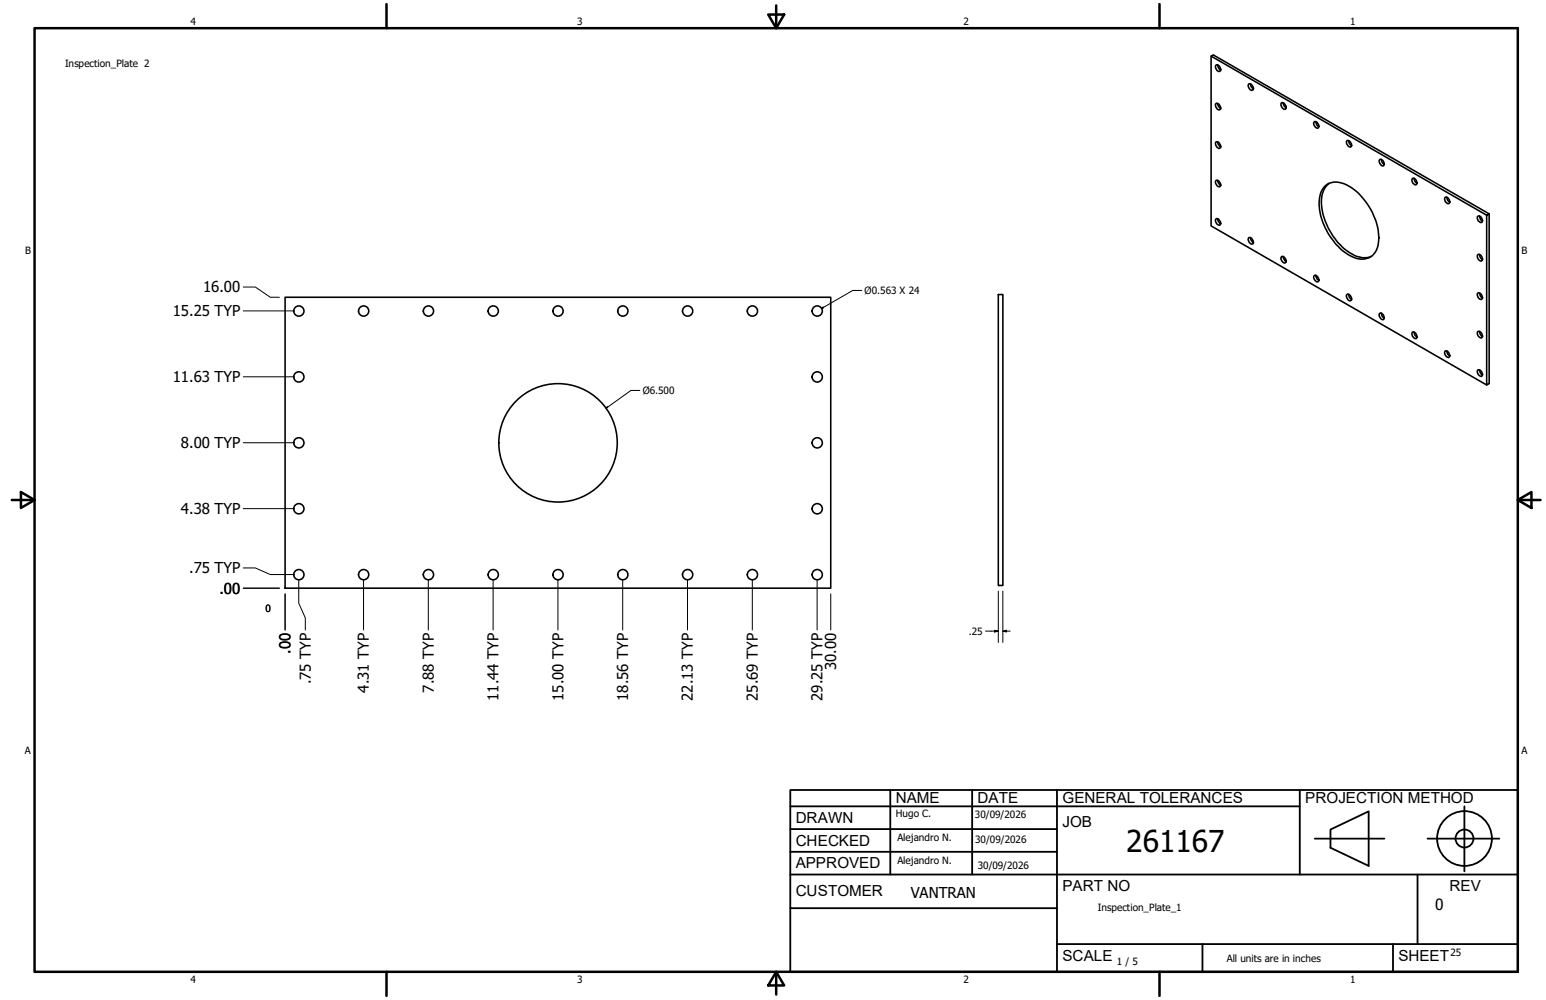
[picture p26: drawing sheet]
<svg xmlns="http://www.w3.org/2000/svg" width="432mm" height="279mm" viewBox="0 0 432 279" stroke-linecap="round" stroke-linejoin="round" font-family="sans-serif">
<defs><g id="words">
<text font-size="8.4" x="314.6" y="238.1">261167</text>
<g font-size="4.3">
<text x="250.2" y="224.2">NAME</text>
<text x="273" y="224.2">DATE</text>
<text x="296.7" y="224.3">GENERAL TOLERANCES</text>
<text x="364.6" y="224.3">PROJECTION METHOD</text>
<text x="222.2" y="229.9">DRAWN</text>
<text x="296.7" y="230.9">JOB</text>
<text x="222.2" y="236.3">CHECKED</text>
<text x="222.2" y="242.6">APPROVED</text>
<text x="222.2" y="250.3">CUSTOMER</text>
<text x="296.7" y="249">PART NO</text>
<text x="404.8" y="248.9">REV</text>
<text x="400.9" y="254.1">0</text>
<text x="296.7" y="268.4">SCALE</text>
<text x="390.6" y="268.4">SHEET</text>
</g>
<g font-size="4.2">
<text x="56.7" y="81.7">16.00</text>
<text x="48.3" y="88.4">15.25 TYP</text>
<text x="48.3" y="106.8">11.63 TYP</text>
<text x="50.5" y="125.2">8.00 TYP</text>
<text x="50.5" y="143.6">4.38 TYP</text>
<text x="52.8" y="160.2">.75 TYP</text>
<text x="61.3" y="165.9">.00</text>
<text x="81.2" y="182.7" transform="rotate(-90 81.2 182.7)">.00</text>
<text x="86.8" y="191.2" transform="rotate(-90 86.8 191.2)">.75 TYP</text>
<text x="233.6" y="187.3" transform="rotate(-90 233.6 187.3)">30.00</text>
<text x="103.1" y="193.5" transform="rotate(-90 103.1 193.5)">4.31 TYP</text>
<text x="121.2" y="193.5" transform="rotate(-90 121.2 193.5)">7.88 TYP</text>
<text x="139.3" y="195.8" transform="rotate(-90 139.3 195.8)">11.44 TYP</text>
<text x="157.4" y="195.8" transform="rotate(-90 157.4 195.8)">15.00 TYP</text>
<text x="175.5" y="195.8" transform="rotate(-90 175.5 195.8)">18.56 TYP</text>
<text x="193.5" y="195.8" transform="rotate(-90 193.5 195.8)">22.13 TYP</text>
<text x="211.6" y="195.8" transform="rotate(-90 211.6 195.8)">25.69 TYP</text>
<text x="229.7" y="195.8" transform="rotate(-90 229.7 195.8)">29.25 TYP</text>
<text x="254.4" y="250.8">VANTRAN</text>
</g>
<g font-size="2.8">
<text x="53.2" y="6.9">4</text>
<text x="161.2" y="6.9">3</text>
<text x="269.1" y="6.9">2</text>
<text x="377.1" y="6.9">1</text>
<text x="18.2" y="18.7">Inspection_Plate 2</text>
<text x="7" y="70.9">B</text>
<text x="424.9" y="70.9">B</text>
<text x="241.5" y="82.1">Ø0.563 X 24</text>
<text x="179.5" y="110.1">Ø6.500</text>
<text x="74.2" y="170.9">0</text>
<text x="270.6" y="177.4">.25</text>
<text x="6.9" y="210.6">A</text>
<text x="424.9" y="210.6">A</text>
<text x="250.2" y="228.3">Hugo C.</text>
<text x="272.3" y="228.4">30/09/2026</text>
<text x="250.6" y="234.9">Alejandro N.</text>
<text x="272.4" y="235.6">30/09/2026</text>
<text x="250.6" y="241.5">Alejandro N.</text>
<text x="273.1" y="242.8">30/09/2026</text>
<text x="306.6" y="254.5">Inspection_Plate_1</text>
<text x="312" y="269.7">1 / 5</text>
<text x="342.6" y="268.7">All units are in inches</text>
<text x="405.1" y="267.1">25</text>
<text x="53.2" y="274.6">4</text>
<text x="161.2" y="274.6">3</text>
<text x="269.1" y="274.6">2</text>
<text x="377.1" y="274.6">1</text>
</g>
</g></defs>
<!-- layer: Visible (ANSI) -->
<g fill="none" stroke="#000" stroke-width=".44">
<path d="M338.3 15.7l76.9 44.4M339.6 18.2a1.12 1.12 0 0 1 1.1 .5 1.12 1.12 0 0 1 0 1.2 1.16 1.16 0 0 1-1.1-1.7zM340.1 18.2l.1 .6 .7 .8M339.6 29a1.12 1.12 0 0 1 1.1 .4 1.12 1.12 0 0 1 0 1.2 1.16 1.16 0 0 1-1.1-1.6zM339.6 39.7a1.18 1.18 0 0 1 1.1 1.7 1.24 1.24 0 0 1-1.1-1.7zM340.1 28.9l.1 .6 .7 .8M340.1 39.6l.1 .7 .7 .7M348.7 23.5a1.12 1.12 0 0 1 1.1 .5 1.12 1.12 0 0 1 .1 1.1 1.16 1.16 0 0 1-1.2-1.6zM349.2 23.4l.2 .7 .7 .7M357.9 28.8a1.18 1.18 0 0 1 1.1 1.7 1.24 1.24 0 0 1-1.1-1.7zM358.4 28.7l.1 .6 .7 .8M367.2 34a1.16 1.16 0 0 1 .8 1.8 1.26 1.26 0 0 1-.8-1.8z"/>
<path d="M367.5 34l.4 1 .5 .4M376.2 39.4a1.06 1.06 0 0 1 1.1 .5 1.06 1.06 0 0 1-.1 1.2 1.35 1.35 0 0 1-1-1.7zM376.7 39.3a1.4 1.4 0 0 0 .8 1.3M339.6 50.5a1.06 1.06 0 0 1 1.1 .5 1.06 1.06 0 0 1-.1 1.2 1.35 1.35 0 0 1-1-1.7zM340.1 50.4l.1 .6 .7 .8M369.8 52.3a5 5 0 0 1 6.2-.7 17.5 17.5 0 0 1 8.9 16.7 4.7 4.7 0 0 1-7.1 3.5 17.7 17.7 0 0 1-8.8-11.1 9.6 9.6 0 0 1 .8-8.4zM371.2 51.2a7.2 7.2 0 0 0-1.9 7.6 18.1 18.1 0 0 0 9.6 12.8 5.6 5.6 0 0 0 4.1 0M385.3 44.6a1.06 1.06 0 0 1 1.1 .5 1.06 1.06 0 0 1-.1 1.3 1.35 1.35 0 0 1-1-1.8zM385.8 44.6a1.4 1.4 0 0 0 .9 1.3M394.5 49.8a1.11 1.11 0 0 1 1.1 .6 1.11 1.11 0 0 1-.1 1.2 1.18 1.18 0 0 1-1-1.8zM395 49.8a1.4 1.4 0 0 0 .8 1.4M403.6 55.2a1.06 1.06 0 0 1 1.1 .5 1.06 1.06 0 0 1-.1 1.2 1.2 1.2 0 0 1-1-1.7z"/>
<path d="M404.1 55.1a1.58 1.58 0 0 0 .8 1.4M415.9 59.8l-77-44.4-.6 .3v47.4l76.9 44.5M339.7 61.1a1.26 1.26 0 0 1 1 1.8 1.17 1.17 0 0 1-1-1.8zM340.1 61.2l.1 .5 .7 .8M348.9 66.4a1.26 1.26 0 0 1 1 1.7 1.14 1.14 0 0 1-1.1-.5 1.14 1.14 0 0 1 .1-1.2zM349.2 66.4l.2 .6 .7 .8M357.9 71.8a1.06 1.06 0 0 1 1.1 .5 1.06 1.06 0 0 1-.1 1.2 1.28 1.28 0 0 1-1-1.7zM358.4 71.7l.1 .6 .7 .8M367 77a1.12 1.12 0 0 1 1.1 .5 1.12 1.12 0 0 1 .1 1.2 1.16 1.16 0 0 1-1.2-1.7zM367.5 77l.4 1 .5 .4M412.6 71.3a.8 .8 0 0 1 .9-.1 .8 .8 0 0 1 .5 .8 .59 .59 0 0 1-.2 .9 .59 .59 0 0 1-.9-.4l-.3-.6zM412.6 60.6a.8 .8 0 0 1 .9-.1 .8 .8 0 0 1 .5 .8 .53 .53 0 0 1-.1 .8 .53 .53 0 0 1-.8-.2l-.5-.7z"/>
<path d="M413.3 71.1a1.5 1.5 0 0 0 .7 1.4M413.3 60.4a1.5 1.5 0 0 0 .7 1.4M415.2 60.1l.7-.3v47.4l-.7 .4zM79.6 83.1h152.4v81.2h-152.4zM278.8 82.3h1.3v81.3h-1.3zM376.2 82.3a1.12 1.12 0 0 1 1.1 .5 1.12 1.12 0 0 1 0 1.1 1.16 1.16 0 0 1-1.1-1.6zM376.7 82.2a1.41 1.41 0 0 0 .8 1.4M385.3 87.6a1.06 1.06 0 0 1 1.1 .5 1.06 1.06 0 0 1-.1 1.2 1.28 1.28 0 0 1-1-1.7zM385.8 87.5a1.41 1.41 0 0 0 .9 1.4M394.5 92.8a1.16 1.16 0 0 1 1.1 .6 1.16 1.16 0 0 1-.1 1.2 1.25 1.25 0 0 1-1-1.8zM395 92.8a1.41 1.41 0 0 0 .8 1.4M403.6 98.1a1.12 1.12 0 0 1 1.1 .6 1.12 1.12 0 0 1-.1 1.2 1.28 1.28 0 0 1-1-1.8z"/>
<path d="M404.1 98a1.41 1.41 0 0 0 .8 1.4M412.7 92.6a1.12 1.12 0 0 1 1.1 .6 1.12 1.12 0 0 1 0 1.2 1.28 1.28 0 0 1-1.1-1.8zM412.7 81.9a1.06 1.06 0 0 1 1.2 .5 1.06 1.06 0 0 1-.1 1.2 1.2 1.2 0 0 1-1.1-1.7zM413.3 92.6a1.5 1.5 0 0 0 .7 1.4M413.3 81.9a1.5 1.5 0 0 0 .7 1.3M412.8 103.3a1.16 1.16 0 0 1 1.1 .6 1.16 1.16 0 0 1-.1 1.3 1.25 1.25 0 0 1-1-1.9zM413.3 103.4a1.49 1.49 0 0 0 .7 1.3"/>
<circle cx="83.5" cy="86.9" r="1.43"/>
<circle cx="101.6" cy="86.9" r="1.43"/>
<circle cx="119.7" cy="86.9" r="1.43"/>
<circle cx="137.8" cy="86.9" r="1.43"/>
<circle cx="155.9" cy="86.9" r="1.43"/>
<circle cx="174" cy="86.9" r="1.43"/>
<circle cx="192.1" cy="86.9" r="1.43"/>
<circle cx="210.2" cy="86.9" r="1.43"/>
<circle cx="228.3" cy="86.9" r="1.43"/>
<circle cx="83.5" cy="105.3" r="1.43"/>
<circle cx="228.3" cy="105.3" r="1.43"/>
<circle cx="83.5" cy="123.7" r="1.43"/>
<circle cx="155.9" cy="123.7" r="16.5"/>
<circle cx="228.3" cy="123.7" r="1.43"/>
<circle cx="83.5" cy="142.1" r="1.43"/>
<circle cx="228.3" cy="142.1" r="1.43"/>
<circle cx="83.5" cy="160.6" r="1.43"/>
<circle cx="101.6" cy="160.6" r="1.43"/>
<circle cx="119.7" cy="160.6" r="1.43"/>
<circle cx="137.8" cy="160.6" r="1.43"/>
<circle cx="155.9" cy="160.6" r="1.43"/>
<circle cx="174" cy="160.6" r="1.43"/>
<circle cx="192.1" cy="160.6" r="1.43"/>
<circle cx="210.2" cy="160.6" r="1.43"/>
<circle cx="228.3" cy="160.6" r="1.43"/>
</g>
<!-- layer: Borde (ANSI) -->
<g fill="none" stroke="#000" stroke-width=".7">
<path d="M9.7 7.9h414.2v263.6h-414.2zM107.9 1.1v6.8M214.6 4.1h4.4l-2.2 3.8zM216.8 1.5v6.4M323.8 1.1v6.8M3.3 139.7h6.4M5.8 137.5l3.9 2.2-3.9 2.2zM423.9 139.7l3.8-2.2v4.4zM423.9 139.7h6.4M107.9 271.5v6.8M216.8 271.5l2.2 3.8h-4.4zM216.8 271.5v6.4"/>
<path d="M323.8 271.5v6.8"/>
</g>
<!-- layer: Title (ANSI)-1 -->
<g fill="none" stroke="#000" stroke-width=".51">
<path d="M220.7 220.7h203.2v50.8h-203.2zM220.7 225.3h142.3M220.7 231.6h74.5M220.7 238h74.5M248.7 220.7v23.6M271.5 220.7v23.6M295.2 220.7v50.8M363 220.7v23.6M367.2 234.3h19.5M371.6 231.8l10.7-5.1v15.2l-10.7-5zM398.7 234.3h20.1M409 225.3v18.2"/>
<path d="M220.7 244.3h203.2M220.7 253.7h74.5M395.9 244.3v19.5M295.2 263.8h128.7M335.9 263.8v7.7M389.1 263.8v7.7"/>
<circle cx="409" cy="234.3" r="7.7"/>
<circle cx="409" cy="234.3" r="2.51"/>
</g>
<!-- layer: Cota (ANSI) -->
<g fill="none" stroke="#000" stroke-width=".28">
<path d="M67.9 86.9h14M67.9 80.2h3.4l4.2 2.9h2.5M67.9 105.3h14M67.9 123.7h14M67.9 158.7h3.4l4.2 1.8h6.4M67.9 142.1h14M67.9 164.3h10.1M79.6 165.9v10.1M83.4 162.1v6.4l1.9 4.2v3.3M101.5 162.1v13.9M119.6 162.1v13.9M137.7 162.1v13.9"/>
<path d="M155.8 162.1v13.9M173.9 162.1v13.9M192 162.1v13.9M210.1 162.1v13.9M228.2 162.1v13.9M232 165.9v10.1M275.3 176.3h3.5M277.8 176.1l1 .2-1 .3zM278.8 165.2v14.3M280.1 176.3l1-.2v.5zM280.1 176.3h2M280.1 165.2v14.3"/>
</g>
<path d="M229.9 85.8l.1 .2-.5 .2zM240.7 81.2h-2.5l-8.7 5M169.2 114l.4-.3 .1 .2zM178.7 109.1h-2.5l-7 4.9" fill="none" stroke="#000" stroke-width=".28"/>
<path d="M229.9 85.8l.1 .2-.5 .2zM169.2 114l.4-.3 .1 .2z" fill="#000"/>
<!-- layer: Cota (ANSI) -->
<path d="M277.8 176.1l1 .2-1 .3zM280.1 176.3l1-.2v.5z" fill="#000"/>
<use href="#words"/>
</svg>
